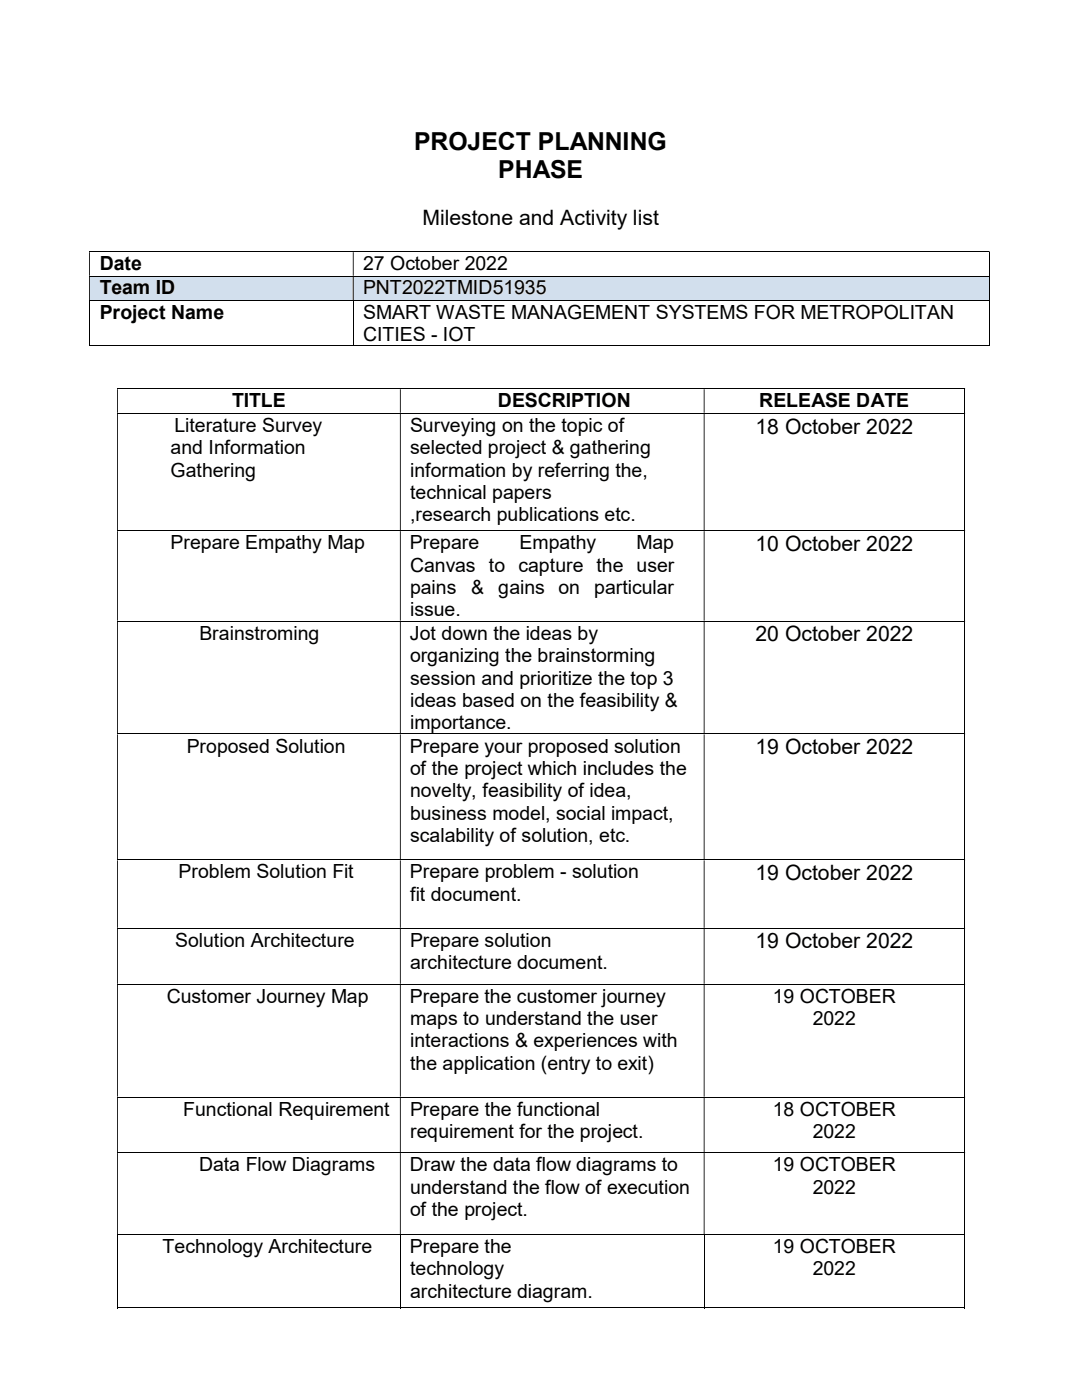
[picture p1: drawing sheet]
<svg xmlns="http://www.w3.org/2000/svg" width="216mm" height="279mm" viewBox="0 0 216 279" stroke-linecap="round" stroke-linejoin="round" font-family="sans-serif">
<defs><g id="words">
<g font-size="4.9">
<text x="82.6" y="29.9">PROJECT PLANNING</text>
<text x="99.4" y="35.6">PHASE</text>
</g>
<g font-size="4.2">
<text x="84.3" y="44.9">Milestone and Activity list</text>
<text x="150.7" y="86.5">18 October 2022</text>
<text x="150.7" y="109.9">10 October 2022</text>
<text x="150.7" y="128">20 October 2022</text>
<text x="150.7" y="150.5">19 October 2022</text>
<text x="150.7" y="175.6">19 October 2022</text>
<text x="150.7" y="189.3">19 October 2022</text>
</g>
<g font-size="3.9">
<text x="19.9" y="53.8">Date</text>
<text x="72.4" y="53.8">27 October 2022</text>
<text x="19.9" y="58.8">Team ID</text>
<text x="72.4" y="58.8">PNT2022TMID51935</text>
<text x="19.9" y="63.6">Project Name</text>
<text x="72.4" y="63.6">SMART WASTE MANAGEMENT SYSTEMS FOR METROPOLITAN</text>
<text x="72.4" y="68">CITIES - IOT</text>
<text x="46.3" y="81.2">TITLE</text>
<text x="99.4" y="81.2">DESCRIPTION</text>
<text x="151.5" y="81.2">RELEASE DATE</text>
<text x="34.8" y="86.2">Literature Survey</text>
<text x="81.8" y="86.2">Surveying on the topic of</text>
<text x="34" y="90.6">and Information</text>
<text x="34" y="95.1">Gathering</text>
<text x="81.8" y="90.6">selected project &amp; gathering</text>
<text x="81.8" y="95.1">information by referring the,</text>
<text x="81.8" y="99.6">technical papers</text>
<text x="81.8" y="104.1">,research publications etc.</text>
<text x="34" y="109.6">Prepare Empathy Map</text>
<text x="81.8" y="109.6">Prepare</text>
<text x="103.7" y="109.6">Empathy</text>
<text x="127" y="109.6">Map</text>
<text x="81.8" y="114.1">Canvas to capture the user</text>
<text x="81.8" y="118.6">pains</text>
<text x="94" y="118.6">&amp;</text>
<text x="99.4" y="118.6">gains on</text>
<text x="118.6" y="118.6">particular</text>
<text x="81.8" y="123">issue.</text>
<text x="39.8" y="127.7">Brainstroming</text>
<text x="81.8" y="127.7">Jot down the ideas by</text>
<text x="81.8" y="132.1">organizing the brainstorming</text>
<text x="81.8" y="136.6">session and prioritize the top 3</text>
<text x="81.8" y="141.1">ideas based on the feasibility &amp;</text>
<text x="81.8" y="145.5">importance.</text>
<text x="37.3" y="150.2">Proposed Solution</text>
<text x="81.8" y="150.2">Prepare your proposed solution</text>
<text x="81.8" y="154.6">of the project which includes the</text>
<text x="81.8" y="159.1">novelty, feasibility of idea,</text>
<text x="81.8" y="163.6">business model, social impact,</text>
<text x="81.8" y="168.1">scalability of solution, etc.</text>
<text x="35.6" y="175.3">Problem Solution Fit</text>
<text x="81.8" y="175.3">Prepare problem - solution</text>
<text x="81.8" y="179.8">fit document.</text>
<text x="35" y="188.9">Solution Architecture</text>
<text x="81.8" y="188.9">Prepare solution</text>
<text x="81.8" y="193.4">architecture document.</text>
<text x="33.3" y="200.2">Customer Journey Map</text>
<text x="81.8" y="200.2">Prepare the customer journey</text>
<text x="154.2" y="200.2">19 OCTOBER</text>
<text x="81.8" y="204.6">maps to understand the user</text>
<text x="81.8" y="209">interactions &amp; experiences with</text>
<text x="162.2" y="204.6">2022</text>
<text x="81.8" y="213.5">the application (entry to exit)</text>
<text x="36.6" y="222.6">Functional Requirement</text>
<text x="81.8" y="222.6">Prepare the functional</text>
<text x="81.8" y="227.1">requirement for the project.</text>
<text x="154.2" y="222.6">18 OCTOBER</text>
<text x="162.2" y="227.1">2022</text>
<text x="39.7" y="233.7">Data Flow Diagrams</text>
<text x="81.8" y="233.7">Draw the data flow diagrams to</text>
<text x="154.2" y="233.7">19 OCTOBER</text>
<text x="81.8" y="238.2">understand the flow of execution</text>
<text x="162.2" y="238.2">2022</text>
<text x="81.8" y="242.7">of the project.</text>
<text x="32.4" y="250.1">Technology Architecture</text>
<text x="81.8" y="250.1">Prepare the</text>
<text x="154.2" y="250.1">19 OCTOBER</text>
<text x="81.8" y="254.6">technology</text>
<text x="162.2" y="254.6">2022</text>
<text x="81.8" y="259">architecture diagram.</text>
</g>
</g></defs>
<path d="M17.8 50.2h179.6M197.4 50.3v4.7" fill="none" stroke="#000" stroke-width=".2"/>
<path d="M197.4 50.2h.1v.1h-.1zM17.8 50.3h.1v4.7h-.1zM70.4 50.3h.2v4.7h-.2z" fill-rule="evenodd" fill="#000"/>
<g fill="#d2dfed">
<path d="M17.9 55.2h52.5v4.7h-52.5z" fill-rule="evenodd"/>
<path d="M70.6 55.2h126.8v4.7h-126.8z" fill-rule="evenodd"/>
</g>
<g fill="none" stroke="#000" stroke-width=".2">
<path d="M17.8 55.1h179.6M197.4 55.2v4.7M17.8 60h179.6M17.8 69h52.6M17.9 60.1v8.9M23.4 77.6h169M70.5 60.1v8.9M70.6 69h126.8M192.5 77.7v4.7M197.4 60.1v8.9M23.4 82.5h169M192.5 82.5v23.3"/>
<path d="M23.4 105.9h169M192.5 106v17.9M23.4 124h169M192.5 124v22.4M23.4 146.5h169M192.5 146.6v24.9M23.4 171.6h169M192.5 171.7v13.5M23.4 185.3h169M23.4 196.4h169M192.5 185.3v11M192.5 196.5v22.4"/>
<path d="M23.4 218.9h169M192.5 219v11M23.4 230h169M192.5 230.1v16.2M23.4 246.4h169M23.5 246.5v14.6M79.9 246.5v14.6M140.5 246.5v14.6M192.5 246.5v14.6M23.4 261h56.4M80 261h60.4M140.6 261h51.8"/>
</g>
<g fill="#000">
<path d="M197.4 55h.1v.2h-.1zM17.8 55.2h.1v4.7h-.1zM70.4 55.2h.2v4.7h-.2z" fill-rule="evenodd"/>
<path d="M192.4 77.5h.2v.2h-.2zM23.4 77.7h.1v4.7h-.1zM79.8 77.7h.2v4.7h-.2zM140.4 77.7h.2v4.7h-.2z" fill-rule="evenodd"/>
<path d="M192.4 82.4h.2v.1h-.2zM23.4 82.5h.1v23.3h-.1zM79.8 82.5h.2v23.3h-.2zM140.4 82.5h.2v23.3h-.2z" fill-rule="evenodd"/>
<path d="M192.4 105.8h.2v.2h-.2zM23.4 106h.1v17.9h-.1zM79.8 106h.2v17.9h-.2zM140.4 106h.2v17.9h-.2z" fill-rule="evenodd"/>
<path d="M192.4 123.9h.2v.1h-.2zM23.4 124h.1v22.4h-.1zM79.8 124h.2v22.4h-.2zM140.4 124h.2v22.4h-.2z" fill-rule="evenodd"/>
<path d="M192.4 146.4h.2v.2h-.2zM23.4 146.6h.1v24.9h-.1zM79.8 146.6h.2v24.9h-.2zM140.4 146.6h.2v24.9h-.2z" fill-rule="evenodd"/>
<path d="M192.4 171.5h.2v.2h-.2zM23.4 171.7h.1v13.5h-.1zM79.8 171.7h.2v13.5h-.2zM140.4 171.7h.2v13.5h-.2z" fill-rule="evenodd"/>
<path d="M192.4 185.2h.2v.1h-.2zM23.4 185.3h.1v11h-.1zM79.8 185.3h.2v11h-.2zM140.4 185.3h.2v11h-.2z" fill-rule="evenodd"/>
<path d="M192.4 196.3h.2v.2h-.2zM23.4 196.5h.1v22.4h-.1zM79.8 196.5h.2v22.4h-.2zM140.4 196.5h.2v22.4h-.2z" fill-rule="evenodd"/>
<path d="M192.4 218.9h.2v.1h-.2zM23.4 219h.1v11h-.1zM79.8 219h.2v11h-.2zM140.4 219h.2v11h-.2z" fill-rule="evenodd"/>
<path d="M192.4 230h.2v.1h-.2zM23.4 230.1h.1v16.2h-.1zM79.8 230.1h.2v16.2h-.2zM140.4 230.1h.2v16.2h-.2z" fill-rule="evenodd"/>
</g>
<path d="M197.4 59.9h.1v.2h-.1zM197.4 68.9h.1v.1h-.1zM192.4 246.3h.2v.2h-.2zM192.4 260.9h.2v.2h-.2z" fill="#000"/>
<use href="#words"/>
</svg>
